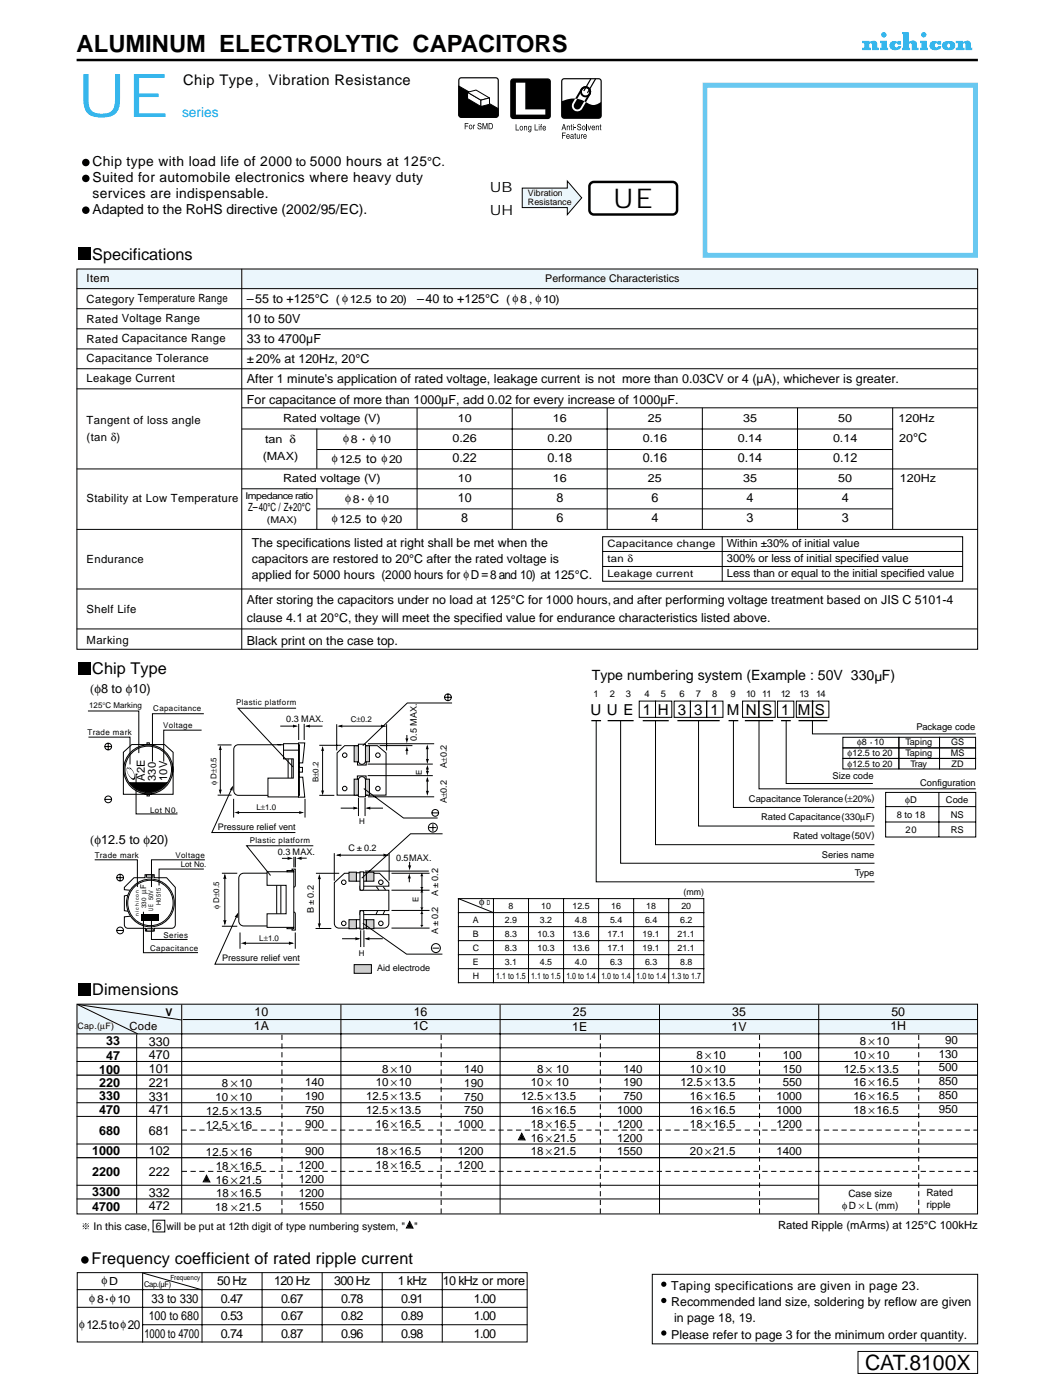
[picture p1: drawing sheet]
<svg xmlns="http://www.w3.org/2000/svg" width="210mm" height="280mm" viewBox="0 0 210 280" stroke-linecap="round" stroke-linejoin="round" font-family="sans-serif">
<defs><g id="words">
<text font-size="12" fill="#00a3e8" x="15.3" y="23.4">UE</text>
<text font-size="5.4" x="122.5" y="41.5">UE</text>
<text font-size="4.7" x="15.3" y="10.5">ALUMINUM ELECTROLYTIC CAPACITORS</text>
<text font-size="4.2" x="172.8" y="273.7">CAT.8100X</text>
<g font-size="3.2">
<text x="18.4" y="52">Specifications</text>
<text x="18.4" y="134.7">Chip Type</text>
<text x="18.4" y="198.9">Dimensions</text>
<text x="18.3" y="252.6">Frequency coefficient of rated ripple current</text>
</g>
<g font-size="3">
<text x="117.9" y="142.8">U U E</text>
<text x="128.4" y="142.8">1</text>
<text x="131.4" y="142.8">H</text>
<text x="135.4" y="142.8">3</text>
<text x="138.6" y="142.8">3</text>
<text x="141.9" y="142.8">1</text>
<text x="145.2" y="142.8">M</text>
<text x="149" y="142.8">N</text>
<text x="152.2" y="142.8">S</text>
<text x="156" y="142.8">1</text>
<text x="159.3" y="142.8">M S</text>
</g>
<text font-size="2.9" x="36.6" y="17">Chip Type, Vibration Resistance</text>
<text font-size="2.8" fill="#00a3e8" x="36.4" y="23.4">series</text>
<g font-size="2.8">
<text x="18.5" y="33.3">Chip type with load life of 2000 to 5000 hours at 125°C.</text>
<text x="18.5" y="36.4">Suited for automobile electronics where heavy duty</text>
<text x="18.5" y="39.6">services are indispensable.</text>
<text x="97.8" y="38.4">UB</text>
<text x="18.5" y="42.8">Adapted to the RoHS directive (2002/95/EC).</text>
<text x="97.8" y="43">UH</text>
<text x="118.2" y="135.8">Type numbering system (Example : 50V 330µF)</text>
</g>
<g font-size="2.5">
<text x="49.3" y="60.5">–55 to +125°C</text>
<text x="49.3" y="64.5">10 to 50V</text>
<text x="83.3" y="60.5">–40 to +125°C</text>
<text x="49.3" y="68.5">33 to 4700µF</text>
<text x="49.3" y="76.5">After 1 minute's application of rated voltage, leakage current is not more than 0.03CV or 4 (µA), whichever is greater.</text>
<text x="49.3" y="72.5">±20% at 120Hz, 20°C</text>
<text x="49.3" y="80.7">For capacitance of more than 1000µF, add 0.02 for every increase of 1000µF.</text>
<text x="90.4" y="92.3">0.22</text>
<text x="109.4" y="92.3">0.18</text>
<text x="128.4" y="92.3">0.16</text>
<text x="147.4" y="92.3">0.14</text>
<text x="166.4" y="92.3">0.12</text>
<text x="91.4" y="100.3">10</text>
<text x="111.1" y="100.3">8</text>
<text x="130.1" y="100.3">6</text>
<text x="149.1" y="100.3">4</text>
<text x="168.1" y="100.3">4</text>
<text x="92.1" y="104.3">8</text>
<text x="111.1" y="104.3">6</text>
<text x="130.1" y="104.3">4</text>
<text x="149.1" y="104.3">3</text>
<text x="168.1" y="104.3">3</text>
<text x="50.3" y="109.3">The specifications listed at right shall be met when the</text>
<text x="50.3" y="112.5">capacitors are restored to 20°C after the rated voltage is</text>
<text x="50.3" y="115.6">applied for 5000 hours (2000 hours for φD=8 and 10) at 125°C.</text>
<text x="49.3" y="120.7">After storing the capacitors under no load at 125°C for 1000 hours,and after performing voltage treatment based on JIS C 5101-4</text>
<text x="49.3" y="124.4">clause 4.1 at 20°C, they will meet the specified value for endurance characteristics listed above.</text>
<text x="49.3" y="128.8">Black print on the case top.</text>
<text x="18" y="138.6">(φ8 to φ10)</text>
<text x="18" y="168.7">(φ12.5 to φ20)</text>
<text x="50.8" y="203">10</text>
<text x="82.6" y="203">16</text>
<text x="114.4" y="203">25</text>
<text x="146.2" y="203">35</text>
<text x="178" y="203">50</text>
<text x="21.2" y="208.9">33</text>
<text x="29.7" y="208.9">330</text>
<text x="50.7" y="205.9">1A</text>
<text x="82.4" y="205.9">1C</text>
<text x="114.3" y="206">1E</text>
<text x="146.1" y="206">1V</text>
<text x="177.8" y="205.9">1H</text>
<text x="19.8" y="214.5">100</text>
<text x="21.2" y="211.8">47</text>
<text x="29.7" y="211.7">470</text>
<text x="29.7" y="214.4">101</text>
<text x="19.8" y="217.3">220</text>
<text x="19.8" y="219.9">330</text>
<text x="29.7" y="217.2">221</text>
<text x="29.7" y="219.9">331</text>
<text x="19.8" y="222.6">470</text>
<text x="19.8" y="226.8">680</text>
<text x="29.7" y="222.7">471</text>
<text x="29.7" y="226.8">681</text>
<text x="18.4" y="230.8">1000</text>
<text x="29.7" y="230.9">102</text>
<text x="18.4" y="235">2200</text>
<text x="18.4" y="239.1">3300</text>
<text x="29.7" y="235">222</text>
<text x="29.7" y="239.1">332</text>
<text x="18.4" y="242">4700</text>
<text x="29.7" y="241.9">472</text>
<text x="43.4" y="256.8">50 Hz</text>
<text x="54.7" y="256.8">120 Hz</text>
<text x="66.7" y="256.8">300 Hz</text>
<text x="79.4" y="256.8">1 kHz</text>
<text x="88.5" y="256.8">10 kHz or more</text>
<text x="134.1" y="257.7">Taping specifications are given in page 23.</text>
<text x="29.7" y="263.8">100 to 680</text>
<text x="30.3" y="260.3">33 to 330</text>
<text x="44.1" y="260.3">0.47</text>
<text x="44.1" y="263.8">0.53</text>
<text x="56.1" y="260.3">0.67</text>
<text x="56.1" y="263.8">0.67</text>
<text x="68.1" y="260.3">0.78</text>
<text x="68.1" y="263.8">0.82</text>
<text x="80.1" y="260.3">0.91</text>
<text x="80.1" y="263.8">0.89</text>
<text x="94.6" y="260.3">1.00</text>
<text x="94.6" y="263.8">1.00</text>
<text x="134.1" y="261">Recommended land size, soldering by reflow are given</text>
<text x="28.8" y="267.3">1000 to 4700</text>
<text x="44.1" y="267.3">0.74</text>
<text x="56.1" y="267.3">0.87</text>
<text x="68.1" y="267.3">0.96</text>
<text x="80.1" y="267.3">0.98</text>
<text x="94.6" y="267.3">1.00</text>
<text x="134.1" y="267.5">Please refer to page 3 for the minimum order quantity.</text>
<text x="134.6" y="264.2">in page 18, 19.</text>
</g>
<g font-size="2.3">
<text x="17.3" y="56.4">Item</text>
<text x="17.3" y="60.5">Category Temperature Range</text>
<text x="17.3" y="64.5">Rated Voltage Range</text>
<text x="17.3" y="68.5">Rated Capacitance Range</text>
<text x="17.3" y="72.4">Capacitance Tolerance</text>
<text x="17.3" y="76.4">Leakage Current</text>
<text x="17.3" y="84.8">Tangent of loss angle</text>
<text x="17.3" y="88.2">(tan δ)</text>
<text x="53" y="88.6">tan δ</text>
<text x="56.6" y="84.3">Rated voltage (V)</text>
<text x="68.5" y="88.3">φ8</text>
<text x="73.9" y="88.3">φ10</text>
<text x="90.4" y="88.3">0.26</text>
<text x="91.4" y="84.3">10</text>
<text x="109.4" y="88.3">0.20</text>
<text x="110.4" y="84.3">16</text>
<text x="128.4" y="88.3">0.16</text>
<text x="129.4" y="84.3">25</text>
<text x="147.4" y="88.3">0.14</text>
<text x="148.4" y="84.3">35</text>
<text x="166.4" y="88.3">0.14</text>
<text x="167.4" y="84.3">50</text>
<text x="179.4" y="84.3">120Hz</text>
<text x="179.6" y="88.3">20°C</text>
<text x="52.5" y="92">(MAX)</text>
<text x="66.3" y="92.4">φ12.5 to φ20</text>
<text x="17.3" y="100.4">Stability at Low Temperature</text>
<text x="56.6" y="96.3">Rated voltage (V)</text>
<text x="68.9" y="100.2">φ8</text>
<text x="73.5" y="100.2">φ10</text>
<text x="91.4" y="96.3">10</text>
<text x="110.4" y="96.3">16</text>
<text x="129.4" y="96.3">25</text>
<text x="148.4" y="96.3">35</text>
<text x="167.4" y="96.3">50</text>
<text x="179.7" y="96.3">120Hz</text>
<text x="49.5" y="102.2">Z–40°C / Z+20°C</text>
<text x="66.3" y="104.3">φ12.5 to φ20</text>
<text x="17.3" y="112.5">Endurance</text>
<text x="17.3" y="122.4">Shelf Life</text>
<text x="17.3" y="128.7">Marking</text>
<text x="25.8" y="205.9">Code</text>
<text x="171.7" y="208.9">8 ×10</text>
<text x="188.8" y="208.6">90</text>
<text x="76.3" y="214.4">8 ×10</text>
<text x="92.7" y="214.5">140</text>
<text x="107.3" y="214.4">8 × 10</text>
<text x="124.5" y="214.4">140</text>
<text x="137.8" y="214.4">10 ×10</text>
<text x="139.1" y="211.6">8 ×10</text>
<text x="156.3" y="211.6">100</text>
<text x="156.3" y="214.4">150</text>
<text x="168.5" y="214.4">12.5 ×13.5</text>
<text x="170.5" y="211.6">10 ×10</text>
<text x="187.5" y="211.4">130</text>
<text x="187.5" y="214.1">500</text>
<text x="43" y="220">10 ×10</text>
<text x="44.3" y="217.3">8 ×10</text>
<text x="60.9" y="217.1">140</text>
<text x="60.9" y="219.9">190</text>
<text x="73.1" y="219.9">12.5 ×13.5</text>
<text x="75.1" y="217.1">10 ×10</text>
<text x="92.7" y="217.2">190</text>
<text x="92.7" y="219.9">750</text>
<text x="104.1" y="219.9">12.5 ×13.5</text>
<text x="106" y="217.1">10 × 10</text>
<text x="124.5" y="217.1">190</text>
<text x="124.5" y="219.9">750</text>
<text x="135.9" y="217.1">12.5 ×13.5</text>
<text x="137.8" y="219.9">16 ×16.5</text>
<text x="155.1" y="219.9">1000</text>
<text x="156.3" y="217.1">550</text>
<text x="170.4" y="217.1">16 ×16.5</text>
<text x="170.4" y="219.9">16 ×16.5</text>
<text x="187.5" y="216.9">850</text>
<text x="187.5" y="219.6">850</text>
<text x="41.1" y="225.5">12.5 ×16</text>
<text x="41.2" y="222.8">12.5 ×13.5</text>
<text x="60.9" y="222.6">750</text>
<text x="60.9" y="225.4">900</text>
<text x="73.1" y="222.6">12.5 ×13.5</text>
<text x="75" y="225.4">16 ×16.5</text>
<text x="91.5" y="225.4">1000</text>
<text x="92.7" y="222.6">750</text>
<text x="106" y="222.6">16 ×16.5</text>
<text x="106" y="225.4">18 ×16.5</text>
<text x="123.3" y="222.6">1000</text>
<text x="123.3" y="225.4">1200</text>
<text x="137.8" y="222.6">16 ×16.5</text>
<text x="137.8" y="225.4">18 ×16.5</text>
<text x="155.1" y="222.6">1000</text>
<text x="155.1" y="225.4">1200</text>
<text x="170.4" y="222.6">18 ×16.5</text>
<text x="187.5" y="222.4">950</text>
<text x="41.1" y="231">12.5 ×16</text>
<text x="43.1" y="233.8">18 ×16.5</text>
<text x="59.7" y="233.6">1200</text>
<text x="60.9" y="230.9">900</text>
<text x="75" y="230.9">18 ×16.5</text>
<text x="75" y="233.6">18 ×16.5</text>
<text x="91.5" y="230.8">1200</text>
<text x="91.5" y="233.5">1200</text>
<text x="106" y="228.1">16 ×21.5</text>
<text x="106" y="230.9">18 ×21.5</text>
<text x="123.3" y="228.1">1200</text>
<text x="123.3" y="230.9">1550</text>
<text x="137.8" y="230.9">20 ×21.5</text>
<text x="155.1" y="230.9">1400</text>
<text x="43.1" y="236.5">16 ×21.5</text>
<text x="43.2" y="239.3">18 ×16.5</text>
<text x="59.7" y="236.4">1200</text>
<text x="59.7" y="239.1">1200</text>
<text x="43" y="242">18 ×21.5</text>
<text x="59.7" y="241.9">1550</text>
<text x="155.4" y="245.6">Rated Ripple (mArms) at 125°C 100kHz</text>
<text x="20.3" y="256.6">φD</text>
<text x="17.8" y="260.1">φ8 φ10</text>
<text x="15.8" y="265.4">φ12.5toφ20</text>
</g>
<g font-size="2.2">
<text x="67.1" y="60.5">( φ12.5 to 20)</text>
<text x="101.1" y="60.5">( φ8 , φ10)</text>
<text x="145.2" y="109.4">Within ±30% of initial value</text>
<text x="145.2" y="112.4">300% or less of initial specified value</text>
<text x="145.2" y="115.3">Less than or equal to the initial specified value</text>
<text x="28.9" y="156" transform="rotate(-90 28.9 156)">A2E</text>
<text x="31.1" y="156" transform="rotate(-90 31.1 156)">330</text>
<text x="33.4" y="156" transform="rotate(-90 33.4 156)">10V</text>
</g>
<g font-size="2.1">
<text x="108.9" y="56.4">Performance Characteristics</text>
<text x="95.7" y="180.9">φ</text>
<text x="33" y="202.9">V</text>
<text x="18.7" y="245.7">In this case, 6 will be put at 12th digit of type numbering system, &quot;</text>
<text x="82.7" y="245.7">&quot;</text>
</g>
<g font-size="2">
<text x="121.3" y="109.3">Capacitance change</text>
<text x="121.3" y="112.3">tan δ</text>
<text x="121.3" y="115.3">Leakage current</text>
<text x="169.4" y="239.1">Case size</text>
<text x="185" y="238.9">Rated</text>
<text x="168.2" y="241.6">φD × L (mm)</text>
<text x="185" y="241.4">ripple</text>
</g>
<g font-size="1.9">
<text x="49" y="99.8">Impedance ratio</text>
<text x="53.3" y="104.6">(MAX)</text>
<text x="118.5" y="139.2">1</text>
<text x="121.8" y="139.2">2</text>
<text x="125" y="139.2">3</text>
<text x="128.7" y="139.2">4</text>
<text x="132" y="139.2">5</text>
<text x="135.7" y="139.2">6</text>
<text x="138.9" y="139.2">7</text>
<text x="142.2" y="139.2">8</text>
<text x="145.9" y="139.2">9</text>
<text x="149" y="139.2">10</text>
<text x="152.2" y="139.2">11</text>
<text x="155.9" y="139.2">12</text>
<text x="159.7" y="139.2">13</text>
<text x="163" y="139.2">14</text>
<text x="183.1" y="145.8">Package code</text>
<text x="166.3" y="155.7">Size code</text>
<text x="149.6" y="160.2">Capacitance Tolerance(±20%)</text>
<text x="180.8" y="160.4">φD</text>
<text x="183.8" y="157">Configuration</text>
<text x="188.9" y="160.4">Code</text>
<text x="152" y="163.9">Rated Capacitance(330µF)</text>
<text x="158.4" y="167.7">Rated voltage(50V)</text>
<text x="179.1" y="163.4">8 to 18</text>
<text x="180.8" y="166.5">20</text>
<text x="189.9" y="163.4">NS</text>
<text x="189.9" y="166.5">RS</text>
<text x="164.1" y="171.4">Series name</text>
<text x="170.7" y="175.1">Type</text>
</g>
<g font-size="1.8">
<text x="105.4" y="39.1">Vibration</text>
<text x="105.4" y="40.9">Resistance</text>
<text x="57.2" y="144.3">0.3 MAX.</text>
<text x="83.3" y="148" transform="rotate(-90 83.3 148)">0.5 MAX.</text>
<text x="171.2" y="149">φ8</text>
<text x="174.6" y="149">10</text>
<text x="180.8" y="149">Taping</text>
<text x="189.9" y="149">GS</text>
<text x="89.2" y="153.4" transform="rotate(-90 89.2 153.4)">A 0.2</text>
<text x="169.3" y="151.1">φ12.5 to 20</text>
<text x="169.3" y="153.2">φ12.5 to 20</text>
<text x="180.8" y="151.1">Taping</text>
<text x="181.8" y="153.2">Tray</text>
<text x="189.9" y="151.1">MS</text>
<text x="190" y="153.2">ZD</text>
<text x="89.2" y="160.5" transform="rotate(-90 89.2 160.5)">A 0.2</text>
<text x="43.5" y="165.9">Pressure relief vent</text>
<text x="55.5" y="170.8">0.3 MAX.</text>
<text x="69.6" y="170">C</text>
<text x="72.7" y="170">0.2</text>
<text x="79.1" y="172">0.5MAX.</text>
<text x="62.7" y="179.4" transform="rotate(-90 62.7 179.4)">0.2</text>
<text x="87.5" y="179" transform="rotate(-90 87.5 179)">A</text>
<text x="87.5" y="176" transform="rotate(-90 87.5 176)">0.2</text>
<text x="136.5" y="178.8">(mm)</text>
<text x="62.7" y="182.4" transform="rotate(-90 62.7 182.4)">B</text>
<text x="87.5" y="183.7" transform="rotate(-90 87.5 183.7)">0.2</text>
<text x="94.5" y="184.5">A</text>
<text x="100.8" y="184.5">2.9</text>
<text x="101.6" y="181.7">8</text>
<text x="107.8" y="184.5">3.2</text>
<text x="108.1" y="181.7">10</text>
<text x="114.3" y="181.7">12.5</text>
<text x="114.8" y="184.5">4.8</text>
<text x="121.8" y="184.5">5.4</text>
<text x="122.1" y="181.7">16</text>
<text x="128.8" y="184.5">6.4</text>
<text x="129.1" y="181.7">18</text>
<text x="135.8" y="184.5">6.2</text>
<text x="136.1" y="181.7">20</text>
<text x="87.5" y="186.7" transform="rotate(-90 87.5 186.7)">A</text>
<text x="94.4" y="190.1">C</text>
<text x="94.5" y="187.3">B</text>
<text x="100.8" y="187.3">8.3</text>
<text x="100.8" y="190.1">8.3</text>
<text x="107.3" y="187.3">10.3</text>
<text x="107.3" y="190.1">10.3</text>
<text x="114.3" y="187.3">13.6</text>
<text x="114.3" y="190.1">13.6</text>
<text x="121.3" y="187.3">17.1</text>
<text x="121.3" y="190.1">17.1</text>
<text x="128.3" y="187.3">19.1</text>
<text x="128.3" y="190.1">19.1</text>
<text x="135.3" y="187.3">21.1</text>
<text x="135.3" y="190.1">21.1</text>
<text x="44.4" y="192.1">Pressure relief vent</text>
<text x="75.3" y="194.1">Aid electrode</text>
<text x="94.4" y="195.7">H</text>
<text x="94.5" y="192.9">E</text>
<text x="99.1" y="195.7">1.1 to 1.5</text>
<text x="100.8" y="192.9">3.1</text>
<text x="106.1" y="195.7">1.1 to 1.5</text>
<text x="107.8" y="192.9">4.5</text>
<text x="113.1" y="195.7">1.0 to 1.4</text>
<text x="114.8" y="192.9">4.0</text>
<text x="120.1" y="195.7">1.0 to 1.4</text>
<text x="121.8" y="192.9">6.3</text>
<text x="127.1" y="195.7">1.0 to 1.4</text>
<text x="128.8" y="192.9">6.3</text>
<text x="134.1" y="195.7">1.3 to 1.7</text>
<text x="135.8" y="192.9">8.8</text>
<text x="15.5" y="205.7">Cap.(µF)</text>
</g>
<g font-size="1.6">
<text x="17.8" y="141.5">125°C Marking</text>
<text x="30.6" y="142.2">Capacitance</text>
<text x="47.2" y="141">Plastic platform</text>
<text x="17.5" y="146.9">Trade mark</text>
<text x="32.6" y="145.5">Voltage</text>
<text x="70.1" y="144.4">C±0.2</text>
<text x="84.2" y="154.8" transform="rotate(-90 84.2 154.8)">E</text>
<text x="89.2" y="152.2" transform="rotate(-90 89.2 152.2)">±</text>
<text x="43.2" y="156.8" transform="rotate(-90 43.2 156.8)">φ D±0.5</text>
<text x="51.2" y="161.9">L±1.0</text>
<text x="63.6" y="156.4" transform="rotate(-90 63.6 156.4)">B±0.2</text>
<text x="89.2" y="159.3" transform="rotate(-90 89.2 159.3)">±</text>
<text x="30" y="162.4">Lot N0.</text>
<text x="71.7" y="164.6">H</text>
<text x="18.9" y="171.4">Trade mark</text>
<text x="35" y="171.4">Voltage</text>
<text x="36.1" y="173.3">Lot No.</text>
<text x="49.9" y="168.5">Plastic platform</text>
<text x="29.2" y="178.6" transform="rotate(-90 29.2 178.6)">µF</text>
<text x="43.8" y="181.6" transform="rotate(-90 43.8 181.6)">φ D±0.5</text>
<text x="83.6" y="180.3" transform="rotate(-90 83.6 180.3)">E</text>
<text x="30" y="190.1">Capacitance</text>
<text x="32.7" y="187.4">Series</text>
<text x="51.8" y="187.9">L±1.0</text>
<text x="71.7" y="191">H</text>
<text x="28.8" y="257.2">Cap.(µF)</text>
</g>
<g font-size="1.4">
<text x="97.2" y="180.9">D</text>
<text x="34" y="255.7">Frequency</text>
</g>
<g font-size="1.3">
<text x="29.2" y="181.5" transform="rotate(-90 29.2 181.5)">330</text>
<text x="30.6" y="181.9" transform="rotate(-90 30.6 181.9)">UE 50V</text>
<text x="32.1" y="180.8" transform="rotate(-90 32.1 180.8)">H0515</text>
</g>
<g font-size="1.1">
<text x="72.4" y="88.1">•</text>
<text x="72.2" y="100.1">•</text>
<text x="21.2" y="259.9">•</text>
</g>
<text font-size="1" x="27.7" y="183" transform="rotate(-90 27.7 183)">n i c h i c o n</text>
</g></defs>
<path d="M171.4 270.1h23.9v4.3h-23.9z" fill="none" stroke="#000" stroke-width=".2"/>
<g fill="#ebf6fc">
<path d="M15.3 53.7h33v4h-33z" fill-rule="evenodd"/>
<path d="M48.3 53.7h147v4h-147z" fill-rule="evenodd"/>
</g>
<path d="M15.4 254.3h89.9v13.9h-89.9z" fill="none" stroke="#000" stroke-width=".2"/>
<g fill="#00a3e8">
<path d="M175.8 8.2h1.3v1.3h.3v.5h-1.6v-.5h.3v-.9h-.3z"/>
<path d="M172.2 8.2h1.4v.2a1.32 1.32 0 0 1 1.5 .1l.1 .9 .3 .1v.5h-1.3l-.1-1.2-.2-.2-.3 .3v.6h.3v.5h-1.7v-.5h.4v-.9h-.4z"/>
<path d="M190.9 8.2h1.4v.2a1.32 1.32 0 0 1 1.5 .1l.1 .9 .3 .1v.5h-1.3l-.1-1.2-.2-.2-.3 .3v.6h.3v.5h-1.7v-.5h.4v-.9h-.4z"/>
<path d="M183.7 8.2h1.4v1.3h.2v.5h-1.6v-.5h.4v-.9h-.4z"/>
<path d="M178 8.4l.6-.2 .6 .2 .2-.2h.6v.7h-.6l-.2-.2a.4 .4 0 0 0-.5 .4 .4 .4 0 0 0 .5 .4l.2-.3h.6a1.26 1.26 0 0 1-1.8 .7 .91 .91 0 0 1-.2-1.5z"/>
<path d="M186 8.4l.6-.2 .6 .2 .2-.2h.5v.7h-.5l-.2-.2a.4 .4 0 0 0-.5 .4 .4 .4 0 0 0 .5 .4l.1-.3h.7a1.26 1.26 0 0 1-1.8 .7 .91 .91 0 0 1-.2-1.5z"/>
<path d="M180.2 6.4h1.3v1.9a1.41 1.41 0 0 1 1.6 .2v.9l.3 .1v.5h-1.3l-.1-1.3a.32 .32 0 0 0-.5 .2v.6l.3 .1v.4h-1.6v-.4l.2-.1v-2.6l-.2-.1z"/>
<path d="M188.4 8.4l1.1-.2a.96 .96 0 0 1 1.3 .9 .96 .96 0 0 1-1.3 .9 .97 .97 0 0 1-1.2-.4 .97 .97 0 0 1 .1-1.2zM189.3 8.7a.43 .43 0 0 0-.2 .6 .43 .43 0 0 0 .5 .2 .43 .43 0 0 0 .2-.5 .43 .43 0 0 0-.5-.3z"/>
<circle cx="176.5" cy="7" r=".53"/>
<circle cx="184.5" cy="7" r=".53"/>
</g>
<path d="M15.3 12h180" fill="none" stroke="#000" stroke-width=".49"/>
<g fill="#000">
<circle cx="17.1" cy="35.7" r=".75"/>
<circle cx="17.1" cy="32.5" r=".75"/>
<circle cx="17.1" cy="42" r=".75"/>
</g>
<path d="M91.7 15.8l.4-.3 7.2 .1 .2 .4-.1 7.2-.4 .2h-7.1l-.3-.5z" fill="#fff" stroke="#000" stroke-width=".24"/>
<path d="M91.6 17.2l7.9 4.5-.1 1.5-.4 .2h-7.1l-.3-.5z" fill="#000" stroke="#000" stroke-width=".2"/>
<g fill="#fff" stroke="#000" stroke-width=".2">
<path d="M93.4 18.4l2.6 1.6v1.3l-2.6-1.6z"/>
<path d="M93.4 18.4l1.7-.4 2.6 1.6-1.7 .4z"/>
<path d="M96 20l1.8-.4v1.2l-1.8 .5z"/>
</g>
<g fill="#000">
<path d="M92.8 24.6h.7v.1h-.5v.4h.5v.2h-.5v.5h-.2zM94.5 24.9l.1 .2 .3-.2-.3 .4v.5h-.1zM95.5 24.6h.5l.2 .4-.4-.3-.3 .2 .6 .3a.41 .41 0 0 1-.2 .7 .41 .41 0 0 1-.5-.5l.4 .3 .2-.2-.6-.4zM96.4 24.6h.2l.3 1 .3-1h.2v1.2h-.2v-1l-.3 1h-.1l-.3-1v1h-.1z"/>
<path d="M93.8 25a.42 .42 0 0 1 .5 .4 .42 .42 0 0 1-.5 .4 .6 .6 0 0 1 0-.8zM93.8 25.1v.6a.29 .29 0 0 0 .4-.3 .29 .29 0 0 0-.4-.3z"/>
<path d="M97.6 24.6h.4a.65 .65 0 0 1 .4 .6 .65 .65 0 0 1-.4 .6h-.4zM97.7 24.7v1a.48 .48 0 0 0 .6-.5 .48 .48 0 0 0-.6-.5z"/>
</g>
<path d="M102.1 16l.4-.2 7.1 .1 .3 .4-.1 7.1-.4 .3-7.1-.1-.3-.4z" fill="#000" stroke="#000" stroke-width=".24"/>
<path d="M103 16.5h1.9v5.4h4v1h-5.9z" fill="#fff"/>
<g fill="#000">
<path d="M103 24.8h.1v1.1h.6v.2h-.7zM104.7 25.2l.1 .1 .2-.2 .2 .2 .1 .8h-.2v-.8h-.1l-.2 .1v.7h-.1zM106.8 24.8h.1v1.1h.6v.2h-.7zM108 24.9l.2-.1-.1 .3 .1 .1-.1 .1v.8h-.1v-.8h-.1z"/>
<path d="M103.9 25.2a.42 .42 0 0 1 .6 .4 .42 .42 0 0 1-.6 .4 .6 .6 0 0 1 0-.8zM104 25.3v.6a.29 .29 0 0 0 .3-.3 .29 .29 0 0 0-.3-.3z"/>
<path d="M105.6 25.2l.4 .1 .1-.1v1l-.1 .2h-.3l-.2-.2 .4 .1 .1-.3-.2 .1a.53 .53 0 0 1-.2-.9zM105.7 25.3v.6a.29 .29 0 0 0 .3-.3 .29 .29 0 0 0-.3-.3z"/>
<path d="M107.6 25.2h.1v.9h-.1zM107.6 24.8h.1v.2h-.1z"/>
<path d="M108.5 25.2h.4l.1 .2v.3h-.5l.2 .3 .3-.2-.3 .3a.5 .5 0 0 1-.4-.4 .5 .5 0 0 1 .2-.5zM108.6 25.4l-.1 .1h.4v-.1z"/>
</g>
<path d="M112.3 16l.4-.3 7.1 .1 .3 .4-.1 7.2-.4 .2h-7.2l-.2-.5z" fill="#fff" stroke="#000" stroke-width=".24"/>
<path d="M112.2 20.2a5.1 5.1 0 0 1 5.4 .5 2.14 2.14 0 0 0 2.5-.4v2.8l-.3 .5h-7.1l-.4-.2-.1-.3z" fill="#000"/>
<path d="M118 15.8l-1.4 2.3M118.9 15.8l-1.5 2.7" fill="none" stroke="#000" stroke-width=".24"/>
<circle cx="116.9" cy="18.3" r=".92" fill="none" stroke="#000" stroke-width=".38"/>
<path d="M114.9 19.7h.4l-.6 1.1a.73 .73 0 0 0 .2 1 .73 .73 0 0 0 1-.3l.8-1.3 .3 .2-.7 1.3a1.11 1.11 0 0 1-1.5 .4 1.11 1.11 0 0 1-.4-1.5z" fill="#fff"/>
<g fill="#000">
<path d="M116.2 17.5a1.11 1.11 0 0 1 1.4 0 1.11 1.11 0 0 1 .3 1.4l-.9 1.5-.3-.2 .9-1.5a.73 .73 0 0 0-.3-1 .73 .73 0 0 0-1 .3l-1 1.7h-.4zM112.2 26.5h.8v.1h-.6v.4h.5v.2h-.5v.5h-.2zM113.2 25.1l.1 .1 .3-.1 .2 .1v.8h-.1v-.7l-.2-.1-.1 .1-.1 .7h-.1zM114.1 24.9l.2 .2-.1 .1 .1 .8h-.2v-.8h-.1zM114.8 25.5h.3v.1h-.3zM114.8 26.6l.3 .2-.2 .2 .2 .7h-.3v-.7h-.1zM115.2 26.8h.1v.6l.2 .2 .2-.1v-.7h.1v.9l-.1-.1-.3 .2-.2-.2zM115.5 24.8h.4l.2 .3-.4-.2-.3 .2 .6 .3a.41 .41 0 0 1-.2 .6 .41 .41 0 0 1-.5-.4l.4 .3 .3-.2-.7-.4zM116 26.8l.2 .2 .2-.2-.2 .4v.5h-.2zM117.1 24.8h.1v1.2h-.1zM117.4 25.1h.1l.2 .7 .2-.7h.2l-.3 .9h-.2zM119 25.1l.1 .1 .3-.1 .2 .1v.8h-.1v-.7l-.2-.1-.1 .1-.1 .7h-.1z"/>
<path d="M119.9 24.9l.2 .2-.1 .1 .1 .8h-.2v-.8h-.1z"/>
<path d="M112.5 24.8h.2l.4 1.2h-.2l-.1-.3h-.4l-.1 .3h-.2zM112.6 25l-.2 .5h.4z"/>
<path d="M113.2 26.9h.4l.1 .1 .1 .3h-.6l.2 .3 .4-.2-.4 .4a.5 .5 0 0 1-.3-.4 .5 .5 0 0 1 .1-.5zM113.3 27l-.1 .2h.4v-.2z"/>
<path d="M114 26.9l.3-.1 .2 .1 .1 .8-.2-.1-.4 .1v-.4l.4-.2-.2-.2-.3 .2zM114.1 27.4l.1 .2h.1l.1-.3z"/>
<path d="M114.5 25.1h.1v.9h-.1zM114.5 24.8h.1v.2h-.1z"/>
<path d="M116.4 25.2a.42 .42 0 0 1 .5 .4 .42 .42 0 0 1-.5 .4 .6 .6 0 0 1 0-.8zM116.4 25.3v.5a.29 .29 0 0 0 .4-.2 .29 .29 0 0 0-.4-.3z"/>
<path d="M116.6 26.9h.4l.1 .1 .1 .3h-.6l.2 .3 .4-.2-.4 .4a.5 .5 0 0 1-.3-.4 .5 .5 0 0 1 .1-.5zM116.7 27l-.1 .2h.4v-.2z"/>
<path d="M118.3 25.2h.4l.1 .1v.3h-.5l.2 .3 .3-.2-.3 .3a.5 .5 0 0 1-.4-.3 .5 .5 0 0 1 .2-.5zM118.3 25.3v.2h.4v-.2z"/>
</g>
<path d="M15.7 196.5h2.4v2.4h-2.4z" fill-rule="evenodd" fill="#000"/>
<path d="M71.2 149h-2.4l-1.5 1.5v8.4h3.9M73.4 149h2l1.7 1.5v8.4h-3.7" fill="none" stroke="#000" stroke-width=".2"/>
<path d="M70.7 155.7h3.1v3.2h-3.1z" fill="#ccc" stroke="#000" stroke-width=".2"/>
<path d="M71.4 155.1h1.7v.6h-1.7z" fill="none" stroke="#000" stroke-width=".2"/>
<path d="M70.7 149h3.1v3.2h-3.1z" fill="#ccc" stroke="#000" stroke-width=".2"/>
<path d="M55.5 148.8h4.3v10.1h-4.3M56.1 148.8h-8.5a.9 .9 0 0 0-.9 .9v8.3a.9 .9 0 0 0 .9 .9h8.5M59.6 148.8v-.3h1.3l-.4 3.9h-.7M59.8 153.3h.6v1h-.6M59.8 155.3h.7l.4 4h-1.3v-.4" fill="none" stroke="#000" stroke-width=".2"/>
<g fill="#fff" stroke="#000" stroke-width=".2">
<path d="M56.6 148.6h3v10.6h-6.1v-3.7h5.1v-3.9h-2z"/>
<path d="M58.3 151.6v3.9z"/>
<path d="M57.5 151.6v3.9z"/>
<path d="M56.6 149.9h3z"/>
</g>
<path d="M43.5 148.9h2.7M43.5 158.9h2.7M46.7 159.6v3.8M59.1 141.5h-11.6l11 11.8M59.7 144.6v3.3M60.8 144.6v3.3M60.9 159.6v3.8M71.2 158.9h2.2M71.2 149h2.2" fill="none" stroke="#000" stroke-width=".2"/>
<path d="M71.8 155.4a.7 .7 0 0 1 .8-.2 .7 .7 0 0 1 .4 .7v3.3h-1.4v-3.3z" fill="#fff" stroke="#000" stroke-width=".2"/>
<g fill="none" stroke="#000" stroke-width=".2">
<path d="M17.7 147.3h8.3v5.4M24.6 150.3l1.7-1.5h6.6l1.7 1.5v8.4h-10zM29.4 148.7v-.3h.4v.4M29.4 158.7v.4h.4v-.3M40.3 145.9h-7.6v6.3M40.7 142.6h-10.3v9.6M44 149.1v9.4M46.4 157.2l-4.1 9.2h16.7M56 145.1h3.2M61.2 145.1h3.2M63.8 148.9h4.4M63.8 158.9h3"/>
<path d="M64.4 149.3v9.4M67.2 144.7v5.3M67.7 145.1h9.3M71.4 152.2h1.7v.7h-1.7zM71.6 159.4v3.7M72.7 157.6l7.9 5.9h6.8M72.9 159.4v3.7M73.4 152.7h13M73.4 155h13M73.5 148.6h13.2M73.5 159.2h13.2M75.8 149h6.6"/>
<path d="M77.2 144.7v5.3M81.3 146.9v1M81.3 149.8v1M85.3 149.1v3.3M85.3 153.4v.9M85.3 155.5v3.2M47.4 162.4h13.1M68 161.5h3.3M73.2 161.5h3.3"/>
<circle cx="29.6" cy="153.7" r="4.6"/>
<circle cx="29.6" cy="153.7" r="4.9"/>
</g>
<g fill="#000">
<path d="M25.4 153.4l.3 .1 .3 .3-.5-.3a1.38 1.38 0 0 0 .6 1.8l.4 .2h.2a1.47 1.47 0 0 0-.7-1.8l-.2-.4a2.34 2.34 0 0 1 1.1 2.5 1.82 1.82 0 0 1-1.6-1.9zM44 148.8l.3 1.1h-.6zM43.7 157.8h.6l-.3 1zM46.6 156.9l-.2 1.1-.5-.3zM58.5 144.8l1.1 .3-1.1 .3zM60.8 145.1l1.1-.3v.6zM64.4 149l.3 1h-.6zM64.1 158h.6l-.3 1zM67.3 145.1l1.1-.3v.6zM76.1 144.8l1 .3-1 .3zM81.3 149l.3 1.1h-.6zM81 147.6h.6l-.3 1z"/>
<path d="M85.3 148.7l.3 1h-.6zM85.4 155.1l.3 1.1h-.6zM85.4 152.7l.3 1.1h-.6zM85.1 151.7h.6l-.3 1zM85.1 158h.6l-.3 1.1zM85.1 154h.6l-.3 1.1zM46.7 162.4l1-.3v.6zM59.8 162.1l1 .3-1 .3zM70.6 161.2l1 .3-1 .3zM72.9 161.5l1-.3v.6z"/>
</g>
<path d="M25.9 156.4h7.4a4.6 4.6 0 0 1-7.4 0z" fill="#000" stroke="#000" stroke-width=".2"/>
<path d="M71.6 148.7h1.4v3.3a.7 .7 0 0 1-.7 .7 .7 .7 0 0 1-.7-.7z" fill="#fff" stroke="#000" stroke-width=".2"/>
<path d="M90.3 140.5h-9l-8.8 8.5" fill="none" stroke="#000" stroke-width=".2"/>
<g fill="#fff" stroke="#000" stroke-width=".2">
<path d="M24.8 177.3l2-1.9h2.2v-.6h1.8v.6h2.5l1.7 1.9v7.5a.72 .72 0 0 1-.7 .7h-3.5v.5h-1.8v-.5h-3.4a.72 .72 0 0 1-.8-.7v-1.6l2.2-.2v-.7l-2.2-.3v-3l2.1-.3v-.7l-2.1-.2z"/>
<circle cx="30" cy="180.4" r="4.8"/>
<circle cx="30" cy="180.4" r="4.5"/>
</g>
<path d="M28.3 182.6h3.5v1.3h-3.5z" fill="#000"/>
<path d="M27.5 154.7h-.3v7.9h8.3M18.9 171.8h8.5v5.4M40.7 173.7h-8.9v3.2M28.6 182.2v8.2h10.9M29.8 182.9h.4v.8h-.4z" fill="none" stroke="#000" stroke-width=".2"/>
<g fill="#fff" stroke="#000" stroke-width=".2">
<path d="M29.2 174.8h1.4v.5h-1.4z"/>
<path d="M29.3 185.6h1.3v.4h-1.3z"/>
</g>
<g fill="none" stroke="#000" stroke-width=".2">
<path d="M88.8 139.3h1.3M89.5 138.7v1.3M17.6 142.1h10.1v8.4M20.9 149.2h1.4M20.9 159.7h1.4M21.6 148.5v1.4M23.3 175.4h1.4M24 174.7v1.3M40.9 171.8h-10.6v5.4M86.3 162.4h1.3M23.3 185.9h1.4M30.2 183v4.7h7.3"/>
<circle cx="89.5" cy="139.3" r=".67"/>
<circle cx="21.6" cy="159.7" r=".67"/>
<circle cx="21.6" cy="149.2" r=".67"/>
<circle cx="24" cy="175.4" r=".67"/>
<circle cx="86.9" cy="162.4" r=".67"/>
<circle cx="24" cy="185.9" r=".67"/>
</g>
<g fill="#fff" stroke="#000" stroke-width=".2">
<path d="M58.5 182.3a.33 .33 0 0 1 .5 .3v3.3h-.7v-3.3z"/>
<path d="M57.3 185.3h1.4v.3h-1.4z"/>
<path d="M58.3 173.7h.7v3.3a.33 .33 0 0 1-.3 .3 .33 .33 0 0 1-.4-.3z"/>
</g>
<g fill="none" stroke="#000" stroke-width=".2">
<path d="M44.3 174.5h3.1M44.9 174.8v9.9M48 174.8l.7-.3h5.6a.99 .99 0 0 1 1 1v8.5a.99 .99 0 0 1-1 1h-5.6a.99 .99 0 0 1-1-1v-8.5zM56.1 175.5v8.5M56.3 171.5h1.9M58.7 171.2v2.1M59 171.2v2.1M59.8 171.5h1.5M44.3 185.1h3.1M47.5 182.6l-4.6 10.1h16.9M47.9 186.3v3.3M48.7 188.5h9.8"/>
<path d="M59 186.3v3.3"/>
</g>
<path d="M44.9 174.5l.3 1.1h-.6zM57.4 171.2l1.2 .3-1.2 .4zM59.1 171.5l1.1-.3v.7zM44.6 183.9h.6l-.3 1.1zM47.6 182.3l-.1 1.1-.6-.2zM48 188.5l1.1-.4v.7zM57.7 188.1l1.1 .4-1.1 .3z" fill="#000"/>
<g fill="#fff" stroke="#000" stroke-width=".2">
<path d="M53.3 174.2h5.4v11.1h-5.4v-2.7h3.8v-5.7h-3.8z"/>
<path d="M57.3 174h1.4v.2h-1.4z"/>
</g>
<g fill="none" stroke="#000" stroke-width=".2">
<path d="M62.6 169h-13.3l4.7 5.9M63.1 174.5h4.6M63.8 174.9v10.4M66.8 170.5v5.5M67.3 170.9h10.2M75.1 177.1l.1 .1a3.9 3.9 0 0 1 .5 4.1l-.6 1.4M76.5 177.2h.1a3.9 3.9 0 0 1 .5 4.1l-.6 1.4M77.7 170.5v5.5M78.2 174.5h7.6M78.2 177.9h7.6M81.7 175.3v1M81.8 172.2v1"/>
<path d="M84.3 174.6v10.4M63 185.5h3.2M68.3 187.6h3.4M72 185.9v3.3M72.7 185.9v3.3M73 187.6h3.4M78.2 181.9h7.6M78.2 185.5h7.6"/>
</g>
<g fill="#000">
<path d="M63.8 174.6l.3 1.1h-.6zM67 170.9l1.1-.3v.6zM76.6 170.6l1.1 .3-1.1 .3zM81.7 174.4l.4 1.1h-.7zM81.5 172.9h.6l-.3 1.1zM84.2 177.8l.4 .5h-.7zM84.2 174.5l.4 .6h-.7zM83.9 177.2h.7l-.4 .6zM63.5 184.5h.6l-.3 1.1zM71 187.3l1.1 .3-1.1 .3zM72.7 187.6l1.1-.3v.6zM84.2 182.1l.4 .5h-.7z"/>
<path d="M83.9 181.3h.7l-.4 .6zM83.9 184.8h.7l-.4 .6z"/>
</g>
<path d="M66.8 176.4l2-1.9h7l1.9 1.9v.7h-5.8v.8h5.8v4.1h-5.8v.8h5.8v1.7a.95 .95 0 0 1-1 1h-9a.95 .95 0 0 1-.9-1z" fill="#fff" stroke="#000" stroke-width=".2"/>
<path d="M69.7 183.8h1.5v1.8h-1.5z" fill="#ccc" stroke="#000" stroke-width=".2"/>
<path d="M71.2 183.8h2v1.7h-2z" fill="#fff" stroke="#000" stroke-width=".2"/>
<path d="M73.2 183.8h1.5v1.8h-1.5z" fill="#ccc" stroke="#000" stroke-width=".2"/>
<path d="M72.1 182a.37 .37 0 0 1 .5 .3v3.3h-.7v-3.3z" fill="#fff" stroke="#000" stroke-width=".2"/>
<path d="M69.7 174.3h1.5v1.8h-1.5z" fill="#ccc" stroke="#000" stroke-width=".2"/>
<path d="M71.2 174.4h2v1.7h-2z" fill="#fff" stroke="#000" stroke-width=".2"/>
<path d="M73.2 174.3h1.5v1.8h-1.5z" fill="#ccc" stroke="#000" stroke-width=".2"/>
<path d="M71.9 174.2h.7v3.3a.38 .38 0 0 1-.3 .4 .38 .38 0 0 1-.4-.4z" fill="#fff" stroke="#000" stroke-width=".2"/>
<g fill="none" stroke="#000" stroke-width=".2">
<path d="M72.9 174.1h12.7M85.7 165.4h1.4M86.5 164.7v1.4M88.4 166.6h-6.4l-9.8 8.9M72.5 184.5l8.7 6.2h7.2M86.4 189.5h1.3"/>
<circle cx="68.8" cy="150.9" r=".45"/>
<circle cx="68.8" cy="157.6" r=".45"/>
<circle cx="75.5" cy="157.6" r=".45"/>
<circle cx="75.5" cy="150.9" r=".45"/>
<circle cx="68.7" cy="176.3" r=".45"/>
<circle cx="76.1" cy="176.3" r=".45"/>
<circle cx="86.5" cy="165.4" r=".89"/>
<circle cx="68.7" cy="184.5" r=".45"/>
<circle cx="76.1" cy="184.5" r=".45"/>
<circle cx="87.1" cy="189.4" r=".89"/>
</g>
<path d="M70.7 192.8h3.5v1.7h-3.5z" fill="#ccc" stroke="#000" stroke-width=".2"/>
<g fill="none" stroke="#000" stroke-width=".2">
<path d="M15.3 57.7h180M48.3 53.7v76M15.3 61.7h180M15.3 65.7h180M15.3 69.7h180M15.3 73.7h180M15.3 77.7h180M15.3 93.7h180M48.3 81.5h147M48.3 97.7h130.1M48.3 85.7h130M63.3 85.6v8.1"/>
<path d="M63.3 97.6v8.2M63.3 89.8h115M83.3 81.5v24.2M102.3 81.5v24.2M121.3 81.5v24.2M140.3 81.5v24.2M159.3 81.5v24.2M178.3 81.5v24.2M15.3 105.8h180M15.3 117.7h180M63.3 101.7h115M120.3 110.2h72"/>
<path d="M120.3 113.2h72M120.4 107.3h71.9v8.9h-71.9zM144.2 107.2v9M15.3 125.7h180M119.1 144v32.2h55.6M124 144v28.5h50.7M127.7 140.1h3.2v3.2h-3.2zM130.9 140.1h3.3v3.2h-3.3zM130.9 144v24.8h43.8M134.6 140.1h3.3v3.2h-3.3zM137.9 140.1h3.2v3.2h-3.2zM139.5 144v21.1h35.2"/>
<path d="M141.1 140.1h3.3v3.2h-3.3zM146.5 144v17.3h28.2M148.3 140.1h3.3v3.2h-3.3zM151.6 140.1h3.2v3.2h-3.2zM151.6 144v13.6h43.3M155.3 140.1h3.2v3.2h-3.2zM157 144.1v12.5h17.3M159 140.1h3.3v3.2h-3.3zM162.2 140.1v3.3M162.3 144v2.7h32.6M162.3 140.1h3.2v3.2h-3.2zM168.3 147.3h11.2v2.1h-11.2z"/>
<path d="M168.3 149.4h11.2v2.2h-11.2zM168.3 151.5h11.2v2.2h-11.2zM176.9 158.3h18v9h-18zM179.5 147.3h8.1v2.1h-8.1zM179.5 149.4h8.1v2.2h-8.1zM179.5 151.5h8.1v2.2h-8.1zM187.5 158.4v8.8M187.6 147.3h7.2v2.1h-7.2zM187.6 149.4h7.2v2.2h-7.2zM187.6 151.5h7.2v2.2h-7.2zM91.6 179.6l7 2.8M91.6 179.6v16.8h49v-16.8"/>
<path d="M91.6 179.6h48.9M98.6 179.6v16.8M105.6 179.6v16.8M112.6 179.6v16.8M119.6 179.6v16.8M126.6 179.6v16.8M133.6 179.6v16.8M176.9 164.3h18M176.9 161.2h18M91.6 193.6h49M91.6 190.8h49M91.6 188h49"/>
<path d="M91.6 185.2h49M91.6 182.4h49M15.3 257.7h90M28.5 254.2v14.1M28.6 254.4l11.7 3.3M30.6 243.8h2.3v2.4h-2.3zM40.3 254.2v14.1M52.3 254.2v14M64.3 254.2v14M76.3 254.2v14M81.8 244.1l.7 1.3h-1.3zM88.3 254.2v14"/>
<path d="M130.3 254.6h65v13.9h-65zM15.3 261.2h90M28.4 264.7h76.9"/>
</g>
<path d="M118.1 144h1.9M121.4 144h5.1M128.4 144h5.2M135.3 144h8.4M145.5 144h1.9M148.8 144h5.6M156 144h1.9M159.5 144h5.7" fill="none" stroke="#000" stroke-width=".25"/>
<g fill="#000">
<path d="M173.9 148.4h.2v.1h-.2z"/>
<circle cx="17" cy="251.8" r=".75"/>
<circle cx="132.6" cy="259.9" r=".53"/>
<circle cx="132.6" cy="256.6" r=".53"/>
<circle cx="132.6" cy="266.4" r=".53"/>
</g>
<g fill="#000">
<path d="M81.8 244.2l.6 1.2-1.2-.1z"/>
<path d="M15.7 49.6h2.4v2.4h-2.4z" fill-rule="evenodd"/>
<path d="M15.7 132.3h2.4v2.4h-2.4z" fill-rule="evenodd"/>
</g>
<path d="M15.3 200.8h180v6h-180z" fill-rule="evenodd" fill="#ebf6fc"/>
<g fill="none" stroke="#000" stroke-width=".2">
<path d="M15.3 206.6h180M15.3 209.4h180M15.3 212.1h180M15.3 217.6h180M15.4 200.7h179.8v41.9h-179.8zM15.5 200.7l12 5.9M15.6 200.7l20.7 3.1M27.3 206.7v35.8M36.3 200.7v41.8M36.5 203.7h158.8M68.1 200.7v41.8M99.9 200.7v41.8"/>
<path d="M131.7 200.7v41.8M163.5 200.7v41.8M15.3 220.4h180M15.3 223.1h180M15.3 228.6h180M15.3 236.8h180M15.3 239.6h148.2M41.2 234.8l.7 1.4h-1.3zM104.2 226.5l.7 1.3h-1.4z"/>
</g>
<path d="M56.3 206.8v35.7M88.1 206.8v35.7M119.9 206.8v35.7M151.7 206.8v35.7M183.5 206.8v35.7" fill="none" stroke="#000" stroke-width=".2" stroke-dasharray="1 .7" stroke-linecap="butt"/>
<path d="M15.3 214.8h180M15.3 231.3h180" fill="none" stroke="#000" stroke-width=".25"/>
<path d="M36.3 225.8h159M36.3 234.1h159" fill="none" stroke="#000" stroke-width=".2" stroke-dasharray="1.1 .7" stroke-linecap="butt"/>
<path d="M41.2 235l.6 1.1h-1.1zM104.2 226.6l.6 1.1h-1.2z" fill="#000"/>
<path d="M17 245.4h.2v.2h-.2zM17 244.6a.15 .15 0 0 1 .3 0 .15 .15 0 0 1-.3 0zM16.5 245a.15 .15 0 0 1 .3 0 .15 .15 0 0 1-.3 0zM17.5 245a.15 .15 0 0 1 .3 0 .15 .15 0 0 1-.3 0zM16.5 244.4l.6 .6 .6-.6-.5 .6 .5 .6-.6-.5-.5 .5 .5-.6z" fill="#000"/>
<path d="M118 36.6l.6-.2h15.7a.89 .89 0 0 1 .9 .8v4.8a.89 .89 0 0 1-.9 .9h-15.7a.89 .89 0 0 1-.9-.9v-4.8z" fill="none" stroke="#000" stroke-width=".49"/>
<path d="M104.4 37.6h9v-1.3l2.7 3.2-2.7 3.2v-1.3h-9z" fill-rule="evenodd" fill="#ebf6fc"/>
<path d="M104.3 37.6h9v-1.4l2.9 3.3-2.9 3.4v-1.4h-9zM15.4 53.8h179.9v75.9h-179.9z" fill="none" stroke="#000" stroke-width=".2"/>
<path d="M140.8 17h54v34h-54z" fill="none" stroke="#69c8f0" stroke-width=".99" stroke-linecap="butt"/>
<use href="#words"/>
</svg>
